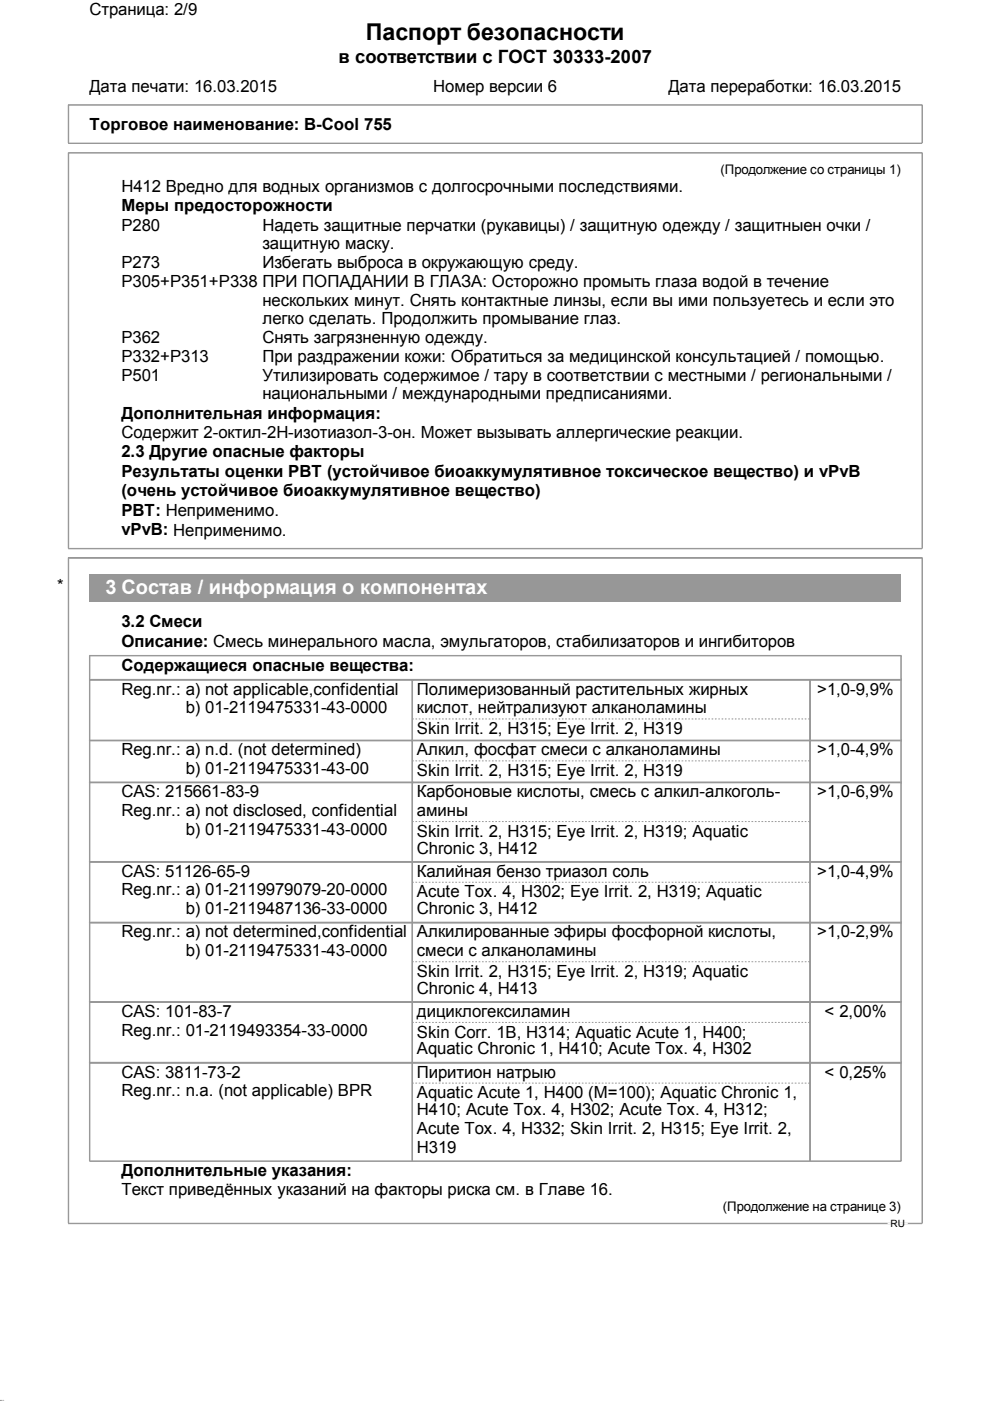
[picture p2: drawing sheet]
<svg xmlns="http://www.w3.org/2000/svg" width="210mm" height="297mm" viewBox="0 0 210 297" stroke-linecap="round" stroke-linejoin="round" font-family="sans-serif">
<defs><g id="words">
<text font-size="4.9" x="77.6" y="8.5">Паспорт безопасности</text>
<text font-size="4.2" fill="#fff" x="22.4" y="126">3 Состав / информация о компонентах</text>
<text font-size="3.9" x="71.8" y="13.3">в соответствии с ГОСТ 30333-2007</text>
<g font-size="3.6">
<text x="19" y="3.2">Страница: 2/9</text>
<text x="19" y="19.5">Дата печати: 16.03.2015</text>
<text x="91.9" y="19.5">Номер версии 6</text>
<text x="141.7" y="19.5">Дата переработки: 16.03.2015</text>
<text x="19" y="27.5">Торговое наименование: B-Cool 755</text>
<text x="25.7" y="40.8">H412 Вредно для водных организмов с долгосрочными последствиями.</text>
<text x="25.7" y="44.8">Меры предосторожности</text>
<text x="25.7" y="48.9">P280</text>
<text x="55.6" y="48.9">Надеть защитные перчатки (рукавицы) / защитную одежду / защитныен очки /</text>
<text x="55.6" y="52.9">защитную маску.</text>
<text x="25.7" y="56.8">P273</text>
<text x="55.6" y="56.8">Избегать выброса в окружающую среду.</text>
<text x="25.7" y="60.8">P305+P351+P338 ПРИ ПОПАДАНИИ В ГЛАЗА: Осторожно промыть глаза водой в течение</text>
<text x="55.6" y="64.8">нескольких минут. Снять контактные линзы, если вы ими пользуетесь и если это</text>
<text x="55.6" y="68.8">легко сделать. Продолжить промывание глаз.</text>
<text x="25.7" y="72.8">P362</text>
<text x="25.7" y="76.7">P332+P313</text>
<text x="55.6" y="72.8">Снять загрязненную одежду.</text>
<text x="55.6" y="76.7">При раздражении кожи: Обратиться за медицинской консультацией / помощью.</text>
<text x="25.7" y="80.7">P501</text>
<text x="55.6" y="80.7">Утилизировать содержимое / тару в соответствии с местными / региональными /</text>
<text x="25.7" y="88.8">Дополнительная информация:</text>
<text x="55.6" y="84.7">национальными / международными предписаниями.</text>
<text x="25.7" y="92.8">Содержит 2-октил-2H-изотиазол-3-oн. Может вызывать аллергические реакции.</text>
<text x="25.7" y="96.9">2.3 Другие опасные факторы</text>
<text x="25.7" y="101">Результаты оценки PBT (устойчивое биоаккумулятивное токсическое вещество) и vPvB</text>
<text x="25.7" y="105.2">(очень устойчивое биоаккумулятивное вещество)</text>
<text x="25.7" y="109.3">PBT: Неприменимо.</text>
<text x="25.7" y="113.5">vPvB: Неприменимо.</text>
<text x="12.1" y="125.3">*</text>
<text x="25.7" y="133">3.2 Смеси</text>
<text x="25.7" y="137.2">Описание: Смесь минерального масла, эмульгаторов, стабилизаторов и ингибиторов</text>
<text x="25.7" y="142.3">Содержащиеся опасные вещества:</text>
<text x="25.7" y="147.3">Reg.nr.: a) not applicable,confidential</text>
<text x="88.4" y="147.3">Полимеризованный растительных жирных</text>
<text x="173.2" y="147.3">&gt;1,0-9,9%</text>
<text x="39.4" y="151.2">b) 01-2119475331-43-0000</text>
<text x="88.4" y="151.2">кислот, нейтрализуют алканоламины</text>
<text x="88.4" y="155.6">Skin Irrit. 2, H315; Eye Irrit. 2, H319</text>
<text x="25.7" y="160.1">Reg.nr.: a) n.d. (not determined)</text>
<text x="88.4" y="160.1">Алкил, фосфат смеси с алканоламины</text>
<text x="173.2" y="160.1">&gt;1,0-4,9%</text>
<text x="39.4" y="164.1">b) 01-2119475331-43-00</text>
<text x="88.4" y="164.5">Skin Irrit. 2, H315; Eye Irrit. 2, H319</text>
<text x="25.7" y="169">CAS: 215661-83-9</text>
<text x="25.7" y="173">Reg.nr.: a) not disclosed, confidential</text>
<text x="88.4" y="169">Карбоновые кислоты, смесь с алкил-алкоголь-</text>
<text x="88.4" y="173">амины</text>
<text x="173.2" y="169">&gt;1,0-6,9%</text>
<text x="39.4" y="177">b) 01-2119475331-43-0000</text>
<text x="88.4" y="177.4">Skin Irrit. 2, H315; Eye Irrit. 2, H319; Aquatic</text>
<text x="25.7" y="185.9">CAS: 51126-65-9</text>
<text x="88.4" y="181">Chronic 3, H412</text>
<text x="88.4" y="185.9">Калийная бензо триазол соль</text>
<text x="173.2" y="185.9">&gt;1,0-4,9%</text>
<text x="25.7" y="189.9">Reg.nr.: a) 01-2119979079-20-0000</text>
<text x="88.4" y="190.3">Acute Tox. 4, H302; Eye Irrit. 2, H319; Aquatic</text>
<text x="39.4" y="193.8">b) 01-2119487136-33-0000</text>
<text x="88.4" y="193.8">Chronic 3, H412</text>
<text x="25.7" y="198.7">Reg.nr.: a) not determined,confidential</text>
<text x="39.4" y="202.7">b) 01-2119475331-43-0000</text>
<text x="88.4" y="198.7">Алкилированные эфиры фосфорной кислоты,</text>
<text x="88.4" y="202.7">смеси с алканоламины</text>
<text x="173.2" y="198.7">&gt;1,0-2,9%</text>
<text x="88.4" y="207.1">Skin Irrit. 2, H315; Eye Irrit. 2, H319; Aquatic</text>
<text x="25.7" y="215.6">CAS: 101-83-7</text>
<text x="88.4" y="210.7">Chronic 4, H413</text>
<text x="88.4" y="215.6">дициклогексиламин</text>
<text x="174.8" y="215.6">&lt; 2,00%</text>
<text x="25.7" y="219.6">Reg.nr.: 01-2119493354-33-0000</text>
<text x="88.4" y="220">Skin Corr. 1B, H314; Aquatic Acute 1, H400;</text>
<text x="88.4" y="223.5">Aquatic Chronic 1, H410; Acute Tox. 4, H302</text>
<text x="25.7" y="228.5">CAS: 3811-73-2</text>
<text x="25.7" y="232.4">Reg.nr.: n.a. (not applicable) BPR</text>
<text x="88.4" y="228.5">Пиритион натрыю</text>
<text x="88.4" y="232.9">Aquatic Acute 1, H400 (M=100); Aquatic Chronic 1,</text>
<text x="174.8" y="228.5">&lt; 0,25%</text>
<text x="88.4" y="236.4">H410; Acute Tox. 4, H302; Acute Tox. 4, H312;</text>
<text x="88.4" y="240.4">Acute Tox. 4, H332; Skin Irrit. 2, H315; Eye Irrit. 2,</text>
<text x="88.4" y="244.4">H319</text>
<text x="25.7" y="249.4">Дополнительные указания:</text>
<text x="25.7" y="253.4">Текст приведённых указаний на факторы риска см. в Главе 16.</text>
</g>
<g font-size="2.8">
<text x="152.7" y="36.9">(Продолжение со страницы 1)</text>
<text x="153.2" y="256.8">(Продолжение на странице 3)</text>
</g>
<text font-size="2.1" x="188.8" y="260.2">RU</text>
<text font-size=".3" x="0" y="297">40.1.3</text>
</g></defs>
<path d="M14.5 22.2h181v8.1h-181zM14.5 22.3h181M14.5 30.4h181M14.5 32.4h181v83.9h-181zM14.5 32.5h181M14.6 22.2v8.1M14.6 32.4v83.9M195.6 22.2v8.1M195.6 32.4v83.9M14.5 116.4h181M14.5 118.2h181M14.5 118.3h181" fill="none" stroke="#8f999f" stroke-width=".21"/>
<path d="M19 121.9h171.9v5.7h-171.9z" fill="#8f999f"/>
<g fill="none" stroke="#8f999f" stroke-width=".21">
<path d="M14.5 118.2h181v141.2h-181zM14.5 118.3h181M14.6 118.2v141.2M195.6 118.2v141.2M19 139h172.1v107.2h-172.1zM19 139.1h172.1M19 139v107.2M191 139v107.2M19 144.1h172.1M19 144.2h172.1M19 144h172.1M19 157h172.1"/>
<path d="M19 157.1h172.1M19 156.9h172.1M87.4 144v102.2M87.5 144v102.2M171.7 144v102.2M171.8 144v102.2M19 165.9h172.1M19 166h172.1M19 165.8h172.1M19 182.7h172.1M19 182.8h172.1M19 195.6h172.1"/>
<path d="M19 195.7h172.1M19 195.5h172.1M19 212.5h172.1M19 212.4h172.1M19 225.3h172.1M19 225.4h172.1M19 225.2h172.1M14.5 259.4h181M19 246.2h172.1"/>
</g>
<path d="M87.4 152.4h84.4M87.4 161.3h84.4M87.4 174.2h84.4M87.4 187.1h84.4M87.4 203.9h84.4M87.4 216.8h84.4M87.4 229.6h84.4" fill="none" stroke="#8f999f" stroke-width=".21" stroke-dasharray=".4 .4 .4 .4 .4 .4 .4 .4" stroke-linecap="butt"/>
<path d="M188.2 259.4h4.2" fill="none" stroke="#fff" stroke-width=".21"/>
<use href="#words"/>
</svg>
